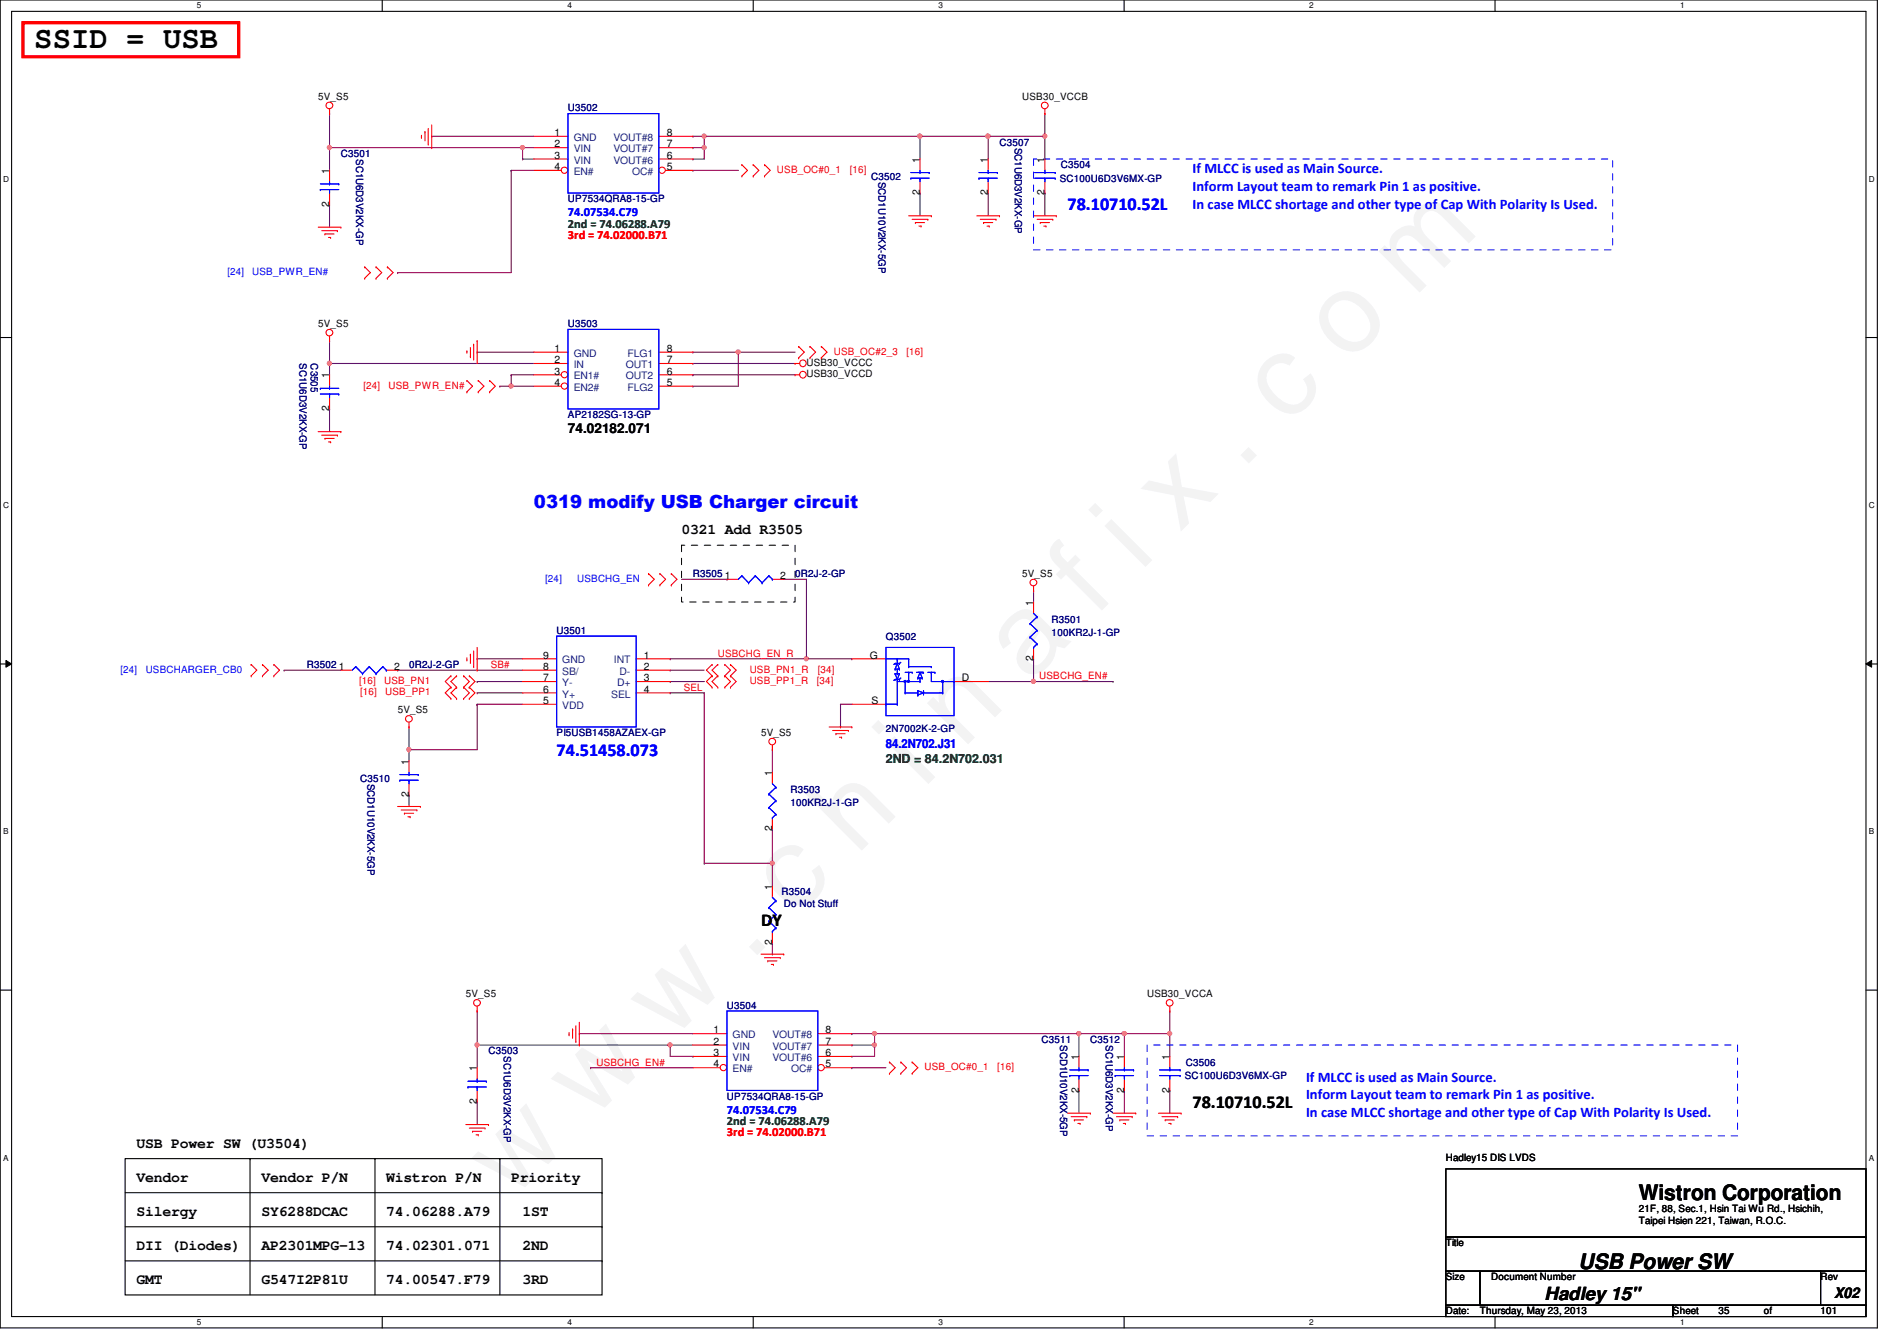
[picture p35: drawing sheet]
<svg xmlns="http://www.w3.org/2000/svg" width="297mm" height="210mm" viewBox="0 0 297 210" stroke-linecap="round" stroke-linejoin="round" font-family="sans-serif">
<defs><g id="words">
<text font-size="17.6" fill="#f0f" x="80.1" y="188" transform="rotate(-45 80.1 188)">w w w . c h i n a f i x . c o m</text>
<text font-size="4.8" x="5.4" y="7.6">SSID = USB</text>
<g font-size="3.3">
<text x="256.6" y="187.9">Wistron Corporation</text>
<text x="247.2" y="198.6">USB Power SW</text>
</g>
<g font-size="2.8" fill="#00f">
<text x="167.2" y="32.9">78.10710.52L</text>
<text x="83.6" y="79.6">0319 modify USB Charger circuit</text>
<text x="87.2" y="118.3">74.51458.073</text>
</g>
<g font-size="2.8">
<text x="119.2" y="144.9">DY</text>
<text x="186.7" y="173.4">78.10710.52L</text>
<text x="241.8" y="203.5">Hadley 15&quot;</text>
</g>
<g font-size="2.3" fill="#00f">
<text x="186.7" y="27.1">If MLCC is used as Main Source.</text>
<text x="186.7" y="29.8">Inform Layout team to remark Pin 1 as positive.</text>
<text x="186.7" y="32.6">In case MLCC shortage and other type of Cap With Polarity Is Used.</text>
<text x="204.5" y="169.3">If MLCC is used as Main Source.</text>
<text x="204.5" y="172.1">Inform Layout team to remark Pin 1 as positive.</text>
<text x="204.5" y="174.9">In case MLCC shortage and other type of Cap With Polarity Is Used.</text>
</g>
<g font-size="2.3">
<text x="106.7" y="83.7">0321 Add R3505</text>
<text x="21.4" y="179.7">USB Power SW (U3504)</text>
<text x="21.4" y="185">Vendor</text>
<text x="40.9" y="185">Vendor P/N</text>
<text x="60.5" y="185">Wistron P/N</text>
<text x="80" y="185">Priority</text>
<text x="21.4" y="190.3">Silergy</text>
<text x="40.9" y="190.3">SY6288DCAC</text>
<text x="60.5" y="190.3">74.06288.A79</text>
<text x="81.8" y="190.3">1ST</text>
<text x="21.4" y="195.7">DII (Diodes)</text>
<text x="40.9" y="195.7">AP2301MPG-13</text>
<text x="60.5" y="195.7">74.02301.071</text>
<text x="81.8" y="195.7">2ND</text>
<text x="21.4" y="201">GMT</text>
<text x="40.9" y="201">G547I2P81U</text>
<text x="60.5" y="201">74.00547.F79</text>
<text x="81.8" y="201">3RD</text>
<text x="287.2" y="203.2">X02</text>
</g>
<text font-size="2.1" x="88.9" y="67.8">74.02182.071</text>
<g font-size="1.9" fill="#00f">
<text x="88.9" y="33.9">74.07534.C79</text>
<text x="138.7" y="117.1">84.2N702.J31</text>
<text x="113.8" y="174.3">74.07534.C79</text>
</g>
<g font-size="1.9" fill="#008000">
<text x="88.9" y="35.6">2nd = 74.06288.A79</text>
<text x="138.7" y="119.5">2ND = 84.2N702.031</text>
<text x="113.8" y="176.1">2nd = 74.06288.A79</text>
</g>
<g font-size="1.9" fill="#f00">
<text x="88.9" y="37.4">3rd = 74.02000.B71</text>
<text x="113.8" y="177.9">3rd = 74.02000.B71</text>
</g>
<g font-size="1.6">
<text x="49.8" y="15.7">5V_S5</text>
<text x="160.1" y="15.7">USB30_VCCB</text>
<text x="86.8" y="21.3">1</text>
<text x="86.8" y="23.1">2</text>
<text x="104.4" y="23.1">7</text>
<text x="104.4" y="21.3">8</text>
<text x="51.6" y="27.2" transform="rotate(-90 51.6 27.2)">1</text>
<text x="86.8" y="24.8">3</text>
<text x="86.8" y="26.6">4</text>
<text x="104.4" y="24.8">6</text>
<text x="104.4" y="26.6">5</text>
<text x="144" y="25.4" transform="rotate(-90 144 25.4)">1</text>
<text x="154.7" y="25.4" transform="rotate(-90 154.7 25.4)">1</text>
<text x="163.6" y="25.4" transform="rotate(-90 163.6 25.4)">1</text>
<text x="51.6" y="32.3" transform="rotate(-90 51.6 32.3)">2</text>
<text x="144" y="30.6" transform="rotate(-90 144 30.6)">2</text>
<text x="154.7" y="30.6" transform="rotate(-90 154.7 30.6)">2</text>
<text x="163.6" y="30.6" transform="rotate(-90 163.6 30.6)">2</text>
<text x="49.8" y="51.2">5V_S5</text>
<text x="51.6" y="59.2" transform="rotate(-90 51.6 59.2)">1</text>
<text x="86.8" y="55.1">1</text>
<text x="86.8" y="56.9">2</text>
<text x="86.8" y="58.6">3</text>
<text x="104.4" y="55.1">8</text>
<text x="104.4" y="58.6">6</text>
<text x="104.4" y="56.9">7</text>
<text x="126.3" y="59.1">USB30_VCCD</text>
<text x="126.3" y="57.3">USB30_VCCC</text>
<text x="51.6" y="64.3" transform="rotate(-90 51.6 64.3)">2</text>
<text x="86.8" y="60.4">4</text>
<text x="104.4" y="60.4">5</text>
<text x="113.5" y="90.6">1</text>
<text x="122.2" y="90.6">2</text>
<text x="160.1" y="90.3">5V_S5</text>
<text x="161.8" y="94.8" transform="rotate(-90 161.8 94.8)">1</text>
<text x="53" y="104.9">1</text>
<text x="61.7" y="104.9">2</text>
<text x="85" y="103.1">9</text>
<text x="85" y="104.9">8</text>
<text x="85" y="106.6">7</text>
<text x="100.8" y="103.1">1</text>
<text x="100.8" y="106.6">3</text>
<text x="100.8" y="104.9">2</text>
<text x="136.2" y="103.1">G</text>
<text x="150.6" y="106.6">D</text>
<text x="161.8" y="103.5" transform="rotate(-90 161.8 103.5)">2</text>
<text x="62.3" y="111.7">5V_S5</text>
<text x="85" y="108.4">6</text>
<text x="85" y="110.2">5</text>
<text x="100.8" y="108.4">4</text>
<text x="136.4" y="110.2">S</text>
<text x="64" y="119.7" transform="rotate(-90 64 119.7)">1</text>
<text x="119.2" y="115.2">5V_S5</text>
<text x="64" y="124.8" transform="rotate(-90 64 124.8)">2</text>
<text x="120.9" y="121.5" transform="rotate(-90 120.9 121.5)">1</text>
<text x="120.9" y="130.1" transform="rotate(-90 120.9 130.1)">2</text>
<text x="120.9" y="139.2" transform="rotate(-90 120.9 139.2)">1</text>
<text x="120.9" y="147.9" transform="rotate(-90 120.9 147.9)">2</text>
<text x="72.9" y="156.1">5V_S5</text>
<text x="111.7" y="161.8">1</text>
<text x="129.3" y="161.8">8</text>
<text x="179.6" y="156.1">USB30_VCCA</text>
<text x="74.7" y="167.7" transform="rotate(-90 74.7 167.7)">1</text>
<text x="111.7" y="163.5">2</text>
<text x="111.7" y="165.3">3</text>
<text x="111.7" y="167.1">4</text>
<text x="129.3" y="165.3">6</text>
<text x="129.3" y="163.5">7</text>
<text x="129.3" y="167.1">5</text>
<text x="168.9" y="165.9" transform="rotate(-90 168.9 165.9)">1</text>
<text x="176" y="165.9" transform="rotate(-90 176 165.9)">1</text>
<text x="183.1" y="165.9" transform="rotate(-90 183.1 165.9)">1</text>
<text x="74.7" y="172.8" transform="rotate(-90 74.7 172.8)">2</text>
<text x="168.9" y="171" transform="rotate(-90 168.9 171)">2</text>
<text x="176" y="171" transform="rotate(-90 176 171)">2</text>
<text x="183.1" y="171" transform="rotate(-90 183.1 171)">2</text>
<text x="226.4" y="181.7">Hadley15 DIS LVDS</text>
<text x="256.6" y="189.7">21F, 88, Sec.1, Hsin Tai Wu Rd., Hsichih,</text>
<text x="256.6" y="191.6">Taipei Hsien 221, Taiwan, R.O.C.</text>
<text x="226.4" y="195.1">Title</text>
<text x="226.4" y="200.4">Size</text>
<text x="233.5" y="200.4">Document Number</text>
<text x="285.1" y="200.4">Rev</text>
<text x="226.4" y="205.7">Date:</text>
<text x="231.7" y="205.7">Thursday, May 23, 2013</text>
<text x="262" y="205.7">Sheet</text>
<text x="269.1" y="205.7">35</text>
<text x="276.2" y="205.7">of</text>
<text x="285.1" y="205.7">101</text>
</g>
<g font-size="1.6" fill="#000080">
<text x="88.9" y="17.4">U3502</text>
<text x="156.5" y="22.8">C3507</text>
<text x="158.9" y="23.1" transform="rotate(90 158.9 23.1)">SC1U6D3V2KX-GP</text>
<text x="53.4" y="24.6">C3501</text>
<text x="55.8" y="24.9" transform="rotate(90 55.8 24.9)">SC1U6D3V2KX-GP</text>
<text x="136.4" y="28.1">C3502</text>
<text x="137.6" y="28.4" transform="rotate(90 137.6 28.4)">SCD1U10V2KX-5GP</text>
<text x="165.9" y="28.4">SC100U6D3V6MX-GP</text>
<text x="166.1" y="26.3">C3504</text>
<text x="88.9" y="31.7">UP7534QRA8-15-GP</text>
<text x="88.9" y="51.2">U3503</text>
<text x="46.9" y="56.9" transform="rotate(90 46.9 56.9)">SC1U6D3V2KX-GP</text>
<text x="48.7" y="56.9" transform="rotate(90 48.7 56.9)">C3505</text>
<text x="88.9" y="65.4">AP2182SG-13-GP</text>
<text x="108.5" y="90.3">R3505</text>
<text x="124.5" y="90.3">0R2J-2-GP</text>
<text x="87.2" y="99.2">U3501</text>
<text x="138.7" y="100.1">Q3502</text>
<text x="164.7" y="97.5">R3501</text>
<text x="164.7" y="99.6">100KR2J-1-GP</text>
<text x="48" y="104.6">R3502</text>
<text x="64" y="104.6">0R2J-2-GP</text>
<text x="87.2" y="115.2">PI5USB1458AZAEX-GP</text>
<text x="138.7" y="114.5">2N7002K-2-GP</text>
<text x="56.4" y="122.3">C3510</text>
<text x="57.6" y="122.7" transform="rotate(90 57.6 122.7)">SCD1U10V2KX-5GP</text>
<text x="123.8" y="124.1">R3503</text>
<text x="123.8" y="126.2">100KR2J-1-GP</text>
<text x="122.4" y="140.1">R3504</text>
<text x="122.7" y="141.9">Do Not Stuff</text>
<text x="113.8" y="157.9">U3504</text>
<text x="76.5" y="165">C3503</text>
<text x="78.9" y="165.4" transform="rotate(90 78.9 165.4)">SC1U6D3V2KX-GP</text>
<text x="163.1" y="163.2">C3511</text>
<text x="166" y="163.6" transform="rotate(90 166 163.6)">SCD1U10V2KX-5GP</text>
<text x="170.7" y="163.2">C3512</text>
<text x="173.1" y="163.6" transform="rotate(90 173.1 163.6)">SC1U6D3V2KX-GP</text>
<text x="185.7" y="166.8">C3506</text>
<text x="113.8" y="172.1">UP7534QRA8-15-GP</text>
<text x="185.5" y="168.9">SC100U6D3V6MX-GP</text>
</g>
<g font-size="1.6" fill="#004080">
<text x="89.8" y="22.1">GND</text>
<text x="89.8" y="23.8">VIN</text>
<text x="96.1" y="23.8">VOUT#7</text>
<text x="96.1" y="22.1">VOUT#8</text>
<text x="89.8" y="25.6">VIN</text>
<text x="89.8" y="27.4">EN#</text>
<text x="96.1" y="25.6">VOUT#6</text>
<text x="99" y="27.4">OC#</text>
<text x="89.8" y="55.8">GND</text>
<text x="89.8" y="57.6">IN</text>
<text x="89.8" y="59.4">EN1#</text>
<text x="98" y="59.4">OUT2</text>
<text x="98" y="57.6">OUT1</text>
<text x="98.3" y="55.8">FLG1</text>
<text x="89.8" y="61.2">EN2#</text>
<text x="98.3" y="61.2">FLG2</text>
<text x="88" y="103.8">GND</text>
<text x="88" y="105.6">SB/</text>
<text x="88" y="107.4">Y-</text>
<text x="96.1" y="103.8">INT</text>
<text x="96.6" y="107.4">D+</text>
<text x="97" y="105.6">D-</text>
<text x="88" y="109.2">Y+</text>
<text x="88" y="111">VDD</text>
<text x="95.7" y="109.2">SEL</text>
<text x="114.7" y="162.5">GND</text>
<text x="114.7" y="164.3">VIN</text>
<text x="114.7" y="166.1">VIN</text>
<text x="114.7" y="167.9">EN#</text>
<text x="120.9" y="166.1">VOUT#6</text>
<text x="120.9" y="164.3">VOUT#7</text>
<text x="120.9" y="162.5">VOUT#8</text>
<text x="123.9" y="167.9">OC#</text>
</g>
<g font-size="1.6" fill="#f00">
<text x="121.7" y="27.1">USB_OC#0_1</text>
<text x="133.1" y="27.1">[16]</text>
<text x="130.6" y="55.5">USB_OC#2_3</text>
<text x="141.9" y="55.5">[16]</text>
<text x="56.9" y="60.8">[24]</text>
<text x="60.8" y="60.8">USB_PWR_EN#</text>
<text x="56.2" y="107.1">[16]</text>
<text x="60.2" y="107.1">USB_PN1</text>
<text x="76.8" y="104.6">SB#</text>
<text x="112.4" y="102.8">USBCHG_EN_R</text>
<text x="117.4" y="107.1">USB_PP1_R</text>
<text x="117.4" y="105.3">USB_PN1_R</text>
<text x="127.9" y="107.1">[34]</text>
<text x="128.1" y="105.3">[34]</text>
<text x="162.7" y="106.3">USBCHG_EN#</text>
<text x="56.4" y="108.8">[16]</text>
<text x="60.3" y="108.8">USB_PP1</text>
<text x="107.1" y="108.1">SEL</text>
<text x="93.4" y="166.8">USBCHG_EN#</text>
<text x="144.8" y="167.5">USB_OC#0_1</text>
<text x="156.2" y="167.5">[16]</text>
</g>
<g font-size="1.6" fill="#00f">
<text x="35.6" y="43.1">[24]</text>
<text x="39.5" y="43.1">USB_PWR_EN#</text>
<text x="85.4" y="91.1">[24]</text>
<text x="90.4" y="91.1">USBCHG_EN</text>
<text x="18.9" y="105.3">[24]</text>
<text x="22.8" y="105.3">USBCHARGER_CB0</text>
</g>
<g font-size="1.3">
<text x="30.8" y="1.3">5</text>
<text x="88.9" y="1.3">4</text>
<text x="146.9" y="1.3">3</text>
<text x="205" y="1.3">2</text>
<text x="263.1" y="1.3">1</text>
<text x=".5" y="28.4">D</text>
<text x="292.6" y="28.4">D</text>
<text x=".5" y="79.5">C</text>
<text x="292.6" y="79.5">C</text>
<text x=".5" y="130.6">B</text>
<text x="292.6" y="130.6">B</text>
<text x=".5" y="181.7">A</text>
<text x="292.6" y="181.7">A</text>
<text x="30.8" y="207.4">5</text>
<text x="88.9" y="207.4">4</text>
<text x="146.9" y="207.4">3</text>
<text x="205" y="207.4">2</text>
<text x="263.1" y="207.4">1</text>
</g>
</g></defs>
<path d="M0 0h294v207.9h-294zM1.8 1.8h290.4v204.3h-290.4z" fill="none" stroke="#000" stroke-width=".17"/>
<g fill="#fff">
<path d="M30.8 .2h.7v1.4h-.7z"/>
<path d="M30.8 206.2h.7v1.4h-.7z"/>
</g>
<path d="M59.9 0v1.8M59.9 206.1v1.8" fill="none" stroke="#000" stroke-width=".17"/>
<g fill="#fff">
<path d="M88.9 .2h.6v1.4h-.6z"/>
<path d="M88.9 206.2h.6v1.4h-.6z"/>
</g>
<path d="M117.9 0v1.8M117.9 206.1v1.8" fill="none" stroke="#000" stroke-width=".17"/>
<g fill="#fff">
<path d="M146.9 .2h.7v1.4h-.7z"/>
<path d="M146.9 206.2h.7v1.4h-.7z"/>
</g>
<path d="M176 0v1.8M176 206.1v1.8" fill="none" stroke="#000" stroke-width=".17"/>
<g fill="#fff">
<path d="M205 .2h.7v1.4h-.7z"/>
<path d="M205 206.2h.7v1.4h-.7z"/>
</g>
<path d="M234.1 0v1.8M234.1 206.1v1.8" fill="none" stroke="#000" stroke-width=".17"/>
<g fill="#fff">
<path d="M263.1 .2h.7v1.4h-.7z"/>
<path d="M263.1 206.2h.7v1.4h-.7z"/>
<path d="M.5 27.3h.9v1.4h-.9z"/>
<path d="M292.6 27.3h.9v1.4h-.9z"/>
<path d="M.5 78.4h.9v1.4h-.9z"/>
<path d="M292.6 78.4h.9v1.4h-.9z"/>
</g>
<path d="M0 52.8h1.8M292.2 52.8h1.8" fill="none" stroke="#000" stroke-width=".17"/>
<g fill="#fff">
<path d="M.5 129.5h.8v1.4h-.8z"/>
<path d="M292.6 129.5h.9v1.4h-.9z"/>
</g>
<path d="M0 103.9h1.8M292.2 103.9h1.8" fill="none" stroke="#000" stroke-width=".17"/>
<path d="M.9 103.4l.9 .5-.9 .5zM292.2 103.9l.9-.5v1z" fill="#000"/>
<path d="M.9 103.4l.9 .5-.9 .5zM292.2 103.9l.9-.5v1z" fill="none" stroke="#000" stroke-width=".16"/>
<g fill="#fff">
<path d="M.5 180.5h.8v1.4h-.8z"/>
<path d="M292.6 180.5h.9v1.4h-.9z"/>
</g>
<path d="M0 155h1.8M292.2 155h1.8" fill="none" stroke="#000" stroke-width=".17"/>
<path d="M108.5 23.1h.1M108.5 23.1h1.8M110.3 21.3h.1M110.3 23.1h.1M110.3 21.3v3.6" fill="none" stroke="#800040" stroke-width=".17"/>
<circle cx="110.2" cy="23.1" r=".32" fill="#f0f"/>
<circle cx="110.2" cy="23.1" r=".32" fill="none" stroke="#f0f" stroke-width=".17"/>
<path d="M51.6 23.1h.1M51.6 23.1v3.6M81.8 23.1h.1M81.8 23.1h1.8" fill="none" stroke="#800040" stroke-width=".17"/>
<circle cx="81.8" cy="23.1" r=".32" fill="#f0f"/>
<circle cx="81.8" cy="23.1" r=".32" fill="none" stroke="#f0f" stroke-width=".17"/>
<path d="M144.1 21.3h.1M144.1 21.3v3.6" fill="none" stroke="#800040" stroke-width=".17"/>
<circle cx="144" cy="21.3" r=".32" fill="#f0f"/>
<circle cx="144" cy="21.3" r=".32" fill="none" stroke="#f0f" stroke-width=".17"/>
<path d="M144.1 21.3h.1M144.1 21.3h10.6M154.7 21.3h.1M154.7 21.3v3.6" fill="none" stroke="#800040" stroke-width=".17"/>
<circle cx="154.7" cy="21.3" r=".32" fill="#f0f"/>
<circle cx="154.7" cy="21.3" r=".32" fill="none" stroke="#f0f" stroke-width=".17"/>
<path d="M51.6 17.8h.1M51.6 17.8v5.3M51.6 32h.1M51.6 32v3.6M67.6 21.3h.1M67.6 21.3h16M163.6 21.3h.1M163.6 21.3v3.6" fill="none" stroke="#800040" stroke-width=".17"/>
<circle cx="163.6" cy="21.3" r=".32" fill="#f0f"/>
<circle cx="163.6" cy="21.3" r=".32" fill="none" stroke="#f0f" stroke-width=".17"/>
<path d="M110.3 21.3h.1M110.3 21.3h33.8" fill="none" stroke="#800040" stroke-width=".17"/>
<circle cx="144" cy="21.3" r=".32" fill="#f0f"/>
<circle cx="144" cy="21.3" r=".32" fill="none" stroke="#f0f" stroke-width=".17"/>
<circle cx="110.2" cy="21.3" r=".32" fill="#f0f"/>
<circle cx="110.2" cy="21.3" r=".32" fill="none" stroke="#f0f" stroke-width=".17"/>
<path d="M81.8 23.1h.1M81.8 23.1v1.8M108.5 21.3h.1M108.5 21.3h1.8M154.7 21.3h.1M154.7 21.3h8.9" fill="none" stroke="#800040" stroke-width=".17"/>
<circle cx="154.7" cy="21.3" r=".32" fill="#f0f"/>
<circle cx="154.7" cy="21.3" r=".32" fill="none" stroke="#f0f" stroke-width=".17"/>
<path d="M163.6 17.8h.1M163.6 17.8v3.5M51.6 56.9h.1M51.6 56.9v1.8M51.6 56.9h32M62.3 42.7h.1M62.3 42.7h17.7" fill="none" stroke="#800040" stroke-width=".17"/>
<circle cx="51.6" cy="56.9" r=".32" fill="#f0f"/>
<circle cx="51.6" cy="56.9" r=".32" fill="none" stroke="#f0f" stroke-width=".17"/>
<path d="M51.6 23.1h.1M51.6 23.1h30.2M51.6 53.3h.1M51.6 53.3v3.6M51.6 64h.1M51.6 64v3.6" fill="none" stroke="#800040" stroke-width=".17"/>
<circle cx="51.6" cy="23.1" r=".32" fill="#f0f"/>
<circle cx="51.6" cy="23.1" r=".32" fill="none" stroke="#f0f" stroke-width=".17"/>
<path d="M64 117.3h.1M64 117.3v1.8M74.7 163.6h30.2M136.9 161.8h32" fill="none" stroke="#800040" stroke-width=".17"/>
<circle cx="64" cy="117.3" r=".32" fill="#f0f"/>
<circle cx="64" cy="117.3" r=".32" fill="none" stroke="#f0f" stroke-width=".17"/>
<path d="M44.5 104.9h.1M44.5 104.9h8.9M62.3 104.9h.1M62.3 104.9h19.5M64 117.3h.1M64 113.8h.1M64 117.3h10.7M64 113.8v3.5M64 124.5h.1M64 124.5v1.7" fill="none" stroke="#800040" stroke-width=".17"/>
<g fill="none" stroke="#f00" stroke-width=".17">
<path d="M51.6 17.8h.1M51.6 17.1v.7M67.6 19.6v3.5M163.6 17.8h.1M163.6 17.1v.7M49.8 35.6h3.6M50.4 36.1h2.4M50.9 36.6h.1M50.9 36.6h1.4M51.4 37.2h.4M51.6 26.7v1.7M51.6 30.2v1.8"/>
<path d="M51.8 37.2h.1M52.8 36.1h.1M53.4 35.6h.1M66 21.5h.1M66 21.2v.3M66.5 20.6h.1M66.5 20.6v1.5M67.1 22.6h.1M67.1 20.1v2.5M67.6 23.1h.1M83.6 21.3h5.3M83.6 23.1h5.3"/>
<path d="M103.2 21.3h5.3M103.2 23.1h5.3M51.6 53.3h.1M51.6 52.6v.7M51.6 58.7v1.8M57.1 43.6h.1M57.1 41.8h.1M57.1 41.8l.9 .9-.9 .9M58.9 41.8h.1M58.9 43.6h.1M58.9 41.8l.9 .9-.9 .9M60.7 43.6h.1"/>
<path d="M60.7 41.8h.1M60.7 41.8l.8 .9-.8 .9M49.8 67.6h3.6M50.4 68.1h2.4M50.9 68.6h.1M50.9 68.6h1.4M51.4 69.2h.4M51.6 62.2v1.8M51.8 69.2h.1M52.8 68.1h.1M53.4 67.6h.1M39.3 105.8h.1"/>
<path d="M39.3 104h.1M39.3 104l.9 .9-.9 .9M41.1 104h.1M41.1 105.8h.1M41.1 104l.9 .9-.9 .9M42.9 105.8h.1M42.9 104h.1M42.9 104l.9 .9-.9 .9M53.4 104.9h1.8M60.5 104.9h1.8M64 113.8h.1M64 113.1v.7"/>
<path d="M64 119.1v1.8M62.3 126.2h3.5M62.8 126.8h2.5M63.3 127.3h.1M63.3 127.3h1.5M63.9 127.8h.3M64 122.7v1.8M64.2 127.8h.1M65.3 126.8h.1M65.8 126.2h.1"/>
<circle cx="51.6" cy="16.5" r=".52"/>
<circle cx="163.6" cy="16.5" r=".52"/>
<circle cx="51.6" cy="52.1" r=".52"/>
<circle cx="64" cy="112.5" r=".52"/>
</g>
<g fill="none" stroke="#000" stroke-width=".17">
<path d="M19.6 181.4h74.7v21.3h-74.7zM19.6 186.7h74.7M19.6 192h74.7M19.6 197.4h74.7M39.2 181.4h.1M39.2 181.4v21.3M58.7 181.4h.1M58.7 181.4v21.3M78.3 181.4v21.3M94.3 197.4h.1M226.4 183h65.8v10.6h-65.8zM226.4 193.6h65.8v5.4h-65.8z"/>
<path d="M226.4 199h5.3v5.3h-5.3zM231.7 199h53.4v5.3h-53.4zM285.1 199h7.1v5.3h-7.1zM226.4 204.3h35.6v1.8h-35.6zM262 204.3h30.2v1.8h-30.2z"/>
</g>
<path d="M3.6 3.6h33.8v5.3h-33.8z" fill="none" stroke="#f00" stroke-width=".51"/>
<path d="M161.8 24.9h90.7v14.2h-90.7zM179.6 163.6h92.5v14.2h-92.5z" fill="none" stroke="#00f" stroke-width=".16" stroke-dasharray="1 1 1 1 1 1 1 1"/>
<g fill="none" stroke="#00f" stroke-width=".17">
<path d="M88.9 17.8h14.3v12.4h-14.3zM50.2 29.7h.1M50.2 28.8h2.8M50.2 29.7h2.8M51.6 28.8h.1M51.6 29.7h.1M51.6 28.4v.4M51.6 29.7v.5M53 28.8h.1M50.2 60.8h.1M50.2 60.8h2.8M50.2 61.7h2.8"/>
<path d="M51.6 60.8h.1M51.6 61.7h.1M51.6 60.5v.3M51.6 61.7v.5M53 61.7h.1M55.7 104.4h.1M55.7 104.4l-.5 .5M55.7 104.4l1.1 1.1M56.8 105.5h.1M57.8 104.4h.1M57.8 104.4l-1 1.1M57.8 104.4l1.1 1.1"/>
<path d="M58.9 105.5h.1M59.9 104.4h.1M59.9 104.4l-1 1.1M59.9 104.4l.6 .5M60.5 104.9h.1M62.6 122.1h.1M62.6 121.2h2.9M62.6 122.1h2.9M64 121.2h.1M64 122.1h.1M64 120.9v.3M64 122.1v.6"/>
<path d="M65.5 121.2h.1"/>
</g>
<circle cx="110.2" cy="23.1" r=".32" fill="#f0f"/>
<circle cx="110.2" cy="23.1" r=".32" fill="none" stroke="#f0f" stroke-width=".17"/>
<circle cx="81.8" cy="23.1" r=".32" fill="#f0f"/>
<circle cx="81.8" cy="23.1" r=".32" fill="none" stroke="#f0f" stroke-width=".17"/>
<circle cx="144" cy="21.3" r=".32" fill="#f0f"/>
<circle cx="144" cy="21.3" r=".32" fill="none" stroke="#f0f" stroke-width=".17"/>
<circle cx="154.7" cy="21.3" r=".32" fill="#f0f"/>
<circle cx="154.7" cy="21.3" r=".32" fill="none" stroke="#f0f" stroke-width=".17"/>
<circle cx="163.6" cy="21.3" r=".32" fill="#f0f"/>
<circle cx="163.6" cy="21.3" r=".32" fill="none" stroke="#f0f" stroke-width=".17"/>
<circle cx="144" cy="21.3" r=".32" fill="#f0f"/>
<circle cx="144" cy="21.3" r=".32" fill="none" stroke="#f0f" stroke-width=".17"/>
<circle cx="110.2" cy="21.3" r=".32" fill="#f0f"/>
<circle cx="110.2" cy="21.3" r=".32" fill="none" stroke="#f0f" stroke-width=".17"/>
<circle cx="154.7" cy="21.3" r=".32" fill="#f0f"/>
<circle cx="154.7" cy="21.3" r=".32" fill="none" stroke="#f0f" stroke-width=".17"/>
<circle cx="51.6" cy="56.9" r=".32" fill="#f0f"/>
<circle cx="51.6" cy="56.9" r=".32" fill="none" stroke="#f0f" stroke-width=".17"/>
<circle cx="51.6" cy="23.1" r=".32" fill="#f0f"/>
<circle cx="51.6" cy="23.1" r=".32" fill="none" stroke="#f0f" stroke-width=".17"/>
<circle cx="64" cy="117.3" r=".32" fill="#f0f"/>
<circle cx="64" cy="117.3" r=".32" fill="none" stroke="#f0f" stroke-width=".17"/>
<use href="#words"/>
</svg>
